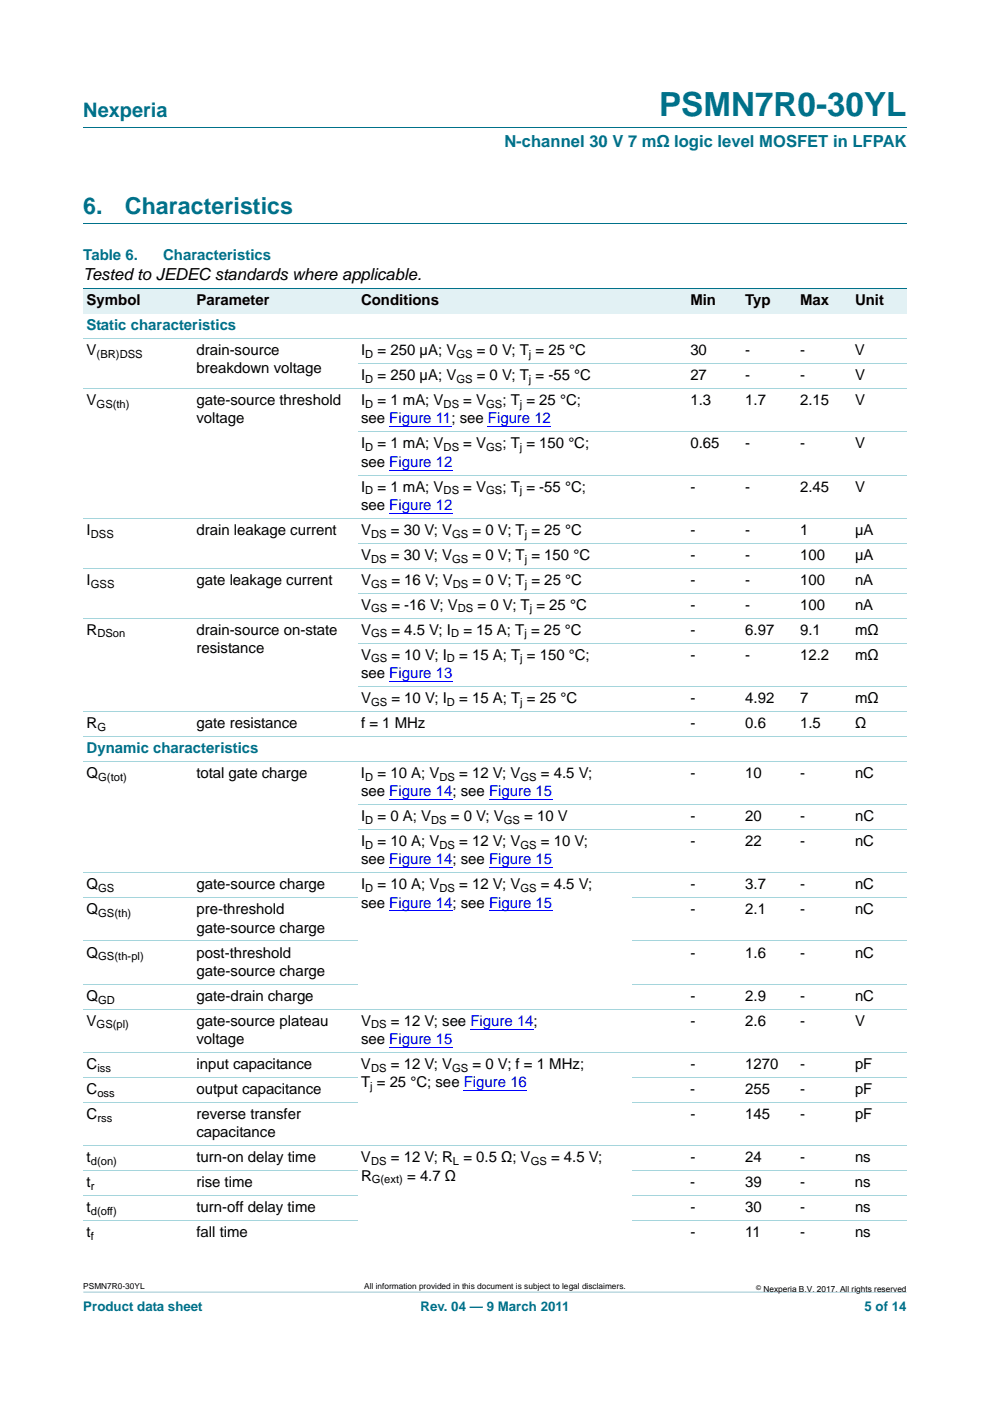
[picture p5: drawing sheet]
<svg xmlns="http://www.w3.org/2000/svg" width="210mm" height="297mm" viewBox="0 0 210 297" stroke-linecap="round" stroke-linejoin="round" font-family="sans-serif">
<defs><g id="words">
<text font-size="7" fill="#00718a" x="139.8" y="24.6">PSMN7R0-30YL</text>
<g font-size="4.9" fill="#00718a">
<text x="17.7" y="45.4">6.</text>
<text x="26.5" y="45.4">Characteristics</text>
</g>
<text font-size="4.2" fill="#00718a" x="17.7" y="24.9">Nexperia</text>
<text font-size="3.5" fill="#00718a" x="107" y="31.1">N-channel 30 V 7 mΩ logic level MOSFET in LFPAK</text>
<text font-size="3.5" x="17.7" y="59.3">Tested to JEDEC standards where applicable.</text>
<g font-size="3.2" fill="#00718a">
<text x="17.7" y="55.2">Table 6.</text>
<text x="34.6" y="55.2">Characteristics</text>
<text x="18.4" y="70">Static characteristics</text>
<text x="18.4" y="159.6">Dynamic characteristics</text>
</g>
<g font-size="3.2">
<text x="18.4" y="64.7">Symbol</text>
<text x="41.7" y="64.7">Parameter</text>
<text x="76.6" y="64.7">Conditions</text>
<text x="146.4" y="64.7">Min</text>
<text x="158.1" y="64.7">Typ</text>
<text x="169.7" y="64.7">Max</text>
<text x="181.4" y="64.7">Unit</text>
<text x="18.4" y="75.3">V</text>
<text x="41.7" y="75.3">drain-source</text>
<text x="76.6" y="75.3">I</text>
<text x="80.1" y="75.3">= 250 µA; V</text>
<text x="101.1" y="75.3">= 0 V; T = 25 °C</text>
<text x="146.4" y="75.3">30</text>
<text x="158.1" y="75.3">-</text>
<text x="169.7" y="75.3">-</text>
<text x="181.3" y="75.3">V</text>
<text x="41.7" y="79.2">breakdown voltage</text>
<text x="76.6" y="80.6">I</text>
<text x="80.1" y="80.6">= 250 µA; V</text>
<text x="101.1" y="80.6">= 0 V; T = -55 °C</text>
<text x="146.4" y="80.6">27</text>
<text x="158.1" y="80.6">-</text>
<text x="169.7" y="80.6">-</text>
<text x="181.4" y="80.6">V</text>
<text x="18.4" y="85.9">V</text>
<text x="41.7" y="85.9">gate-source threshold</text>
<text x="41.7" y="89.8">voltage</text>
<text x="76.6" y="89.8">see Figure 11; see Figure 12</text>
<text x="76.6" y="85.9">I</text>
<text x="80.1" y="85.9">= 1 mA; V</text>
<text x="98.3" y="85.9">= V</text>
<text x="106.6" y="85.9">; T = 25 °C;</text>
<text x="146.4" y="85.9">1.3</text>
<text x="158.1" y="85.9">1.7</text>
<text x="169.7" y="85.9">2.15</text>
<text x="181.3" y="85.9">V</text>
<text x="76.6" y="95.1">I</text>
<text x="80.1" y="95.1">= 1 mA; V</text>
<text x="98.3" y="95.1">= V</text>
<text x="106.6" y="95.1">; T = 150 °C;</text>
<text x="146.4" y="95.1">0.65</text>
<text x="158.1" y="95.1">-</text>
<text x="169.7" y="95.1">-</text>
<text x="181.3" y="95.1">V</text>
<text x="76.6" y="99">see Figure 12</text>
<text x="76.6" y="104.2">I</text>
<text x="80.1" y="104.2">= 1 mA; V</text>
<text x="98.3" y="104.2">= V</text>
<text x="106.6" y="104.2">; T = -55 °C;</text>
<text x="146.4" y="104.2">-</text>
<text x="158.1" y="104.2">-</text>
<text x="169.7" y="104.2">2.45</text>
<text x="181.4" y="104.2">V</text>
<text x="18.4" y="113.4">I</text>
<text x="41.7" y="113.4">drain leakage current</text>
<text x="76.6" y="113.4">V</text>
<text x="76.6" y="108.1">see Figure 12</text>
<text x="82.9" y="113.4">= 30 V; V</text>
<text x="100.2" y="113.4">= 0 V; T = 25 °C</text>
<text x="146.4" y="113.4">-</text>
<text x="158.1" y="113.4">-</text>
<text x="169.7" y="113.4">1</text>
<text x="181.4" y="113.4">µA</text>
<text x="76.6" y="118.7">V</text>
<text x="82.9" y="118.7">= 30 V; V</text>
<text x="100.2" y="118.7">= 0 V; T = 150 °C</text>
<text x="146.4" y="118.7">-</text>
<text x="158.1" y="118.7">-</text>
<text x="169.7" y="118.7">100</text>
<text x="181.4" y="118.7">µA</text>
<text x="18.4" y="124">I</text>
<text x="41.7" y="124">gate leakage current</text>
<text x="76.6" y="124">V</text>
<text x="83" y="124">= 16 V; V</text>
<text x="100.2" y="124">= 0 V; T = 25 °C</text>
<text x="146.4" y="124">-</text>
<text x="158.1" y="124">-</text>
<text x="169.7" y="124">100</text>
<text x="181.4" y="124">nA</text>
<text x="76.6" y="129.3">V</text>
<text x="83" y="129.3">= -16 V; V</text>
<text x="101.3" y="129.3">= 0 V; T = 25 °C</text>
<text x="146.4" y="129.3">-</text>
<text x="158.1" y="129.3">-</text>
<text x="169.7" y="129.3">100</text>
<text x="181.4" y="129.3">nA</text>
<text x="18.4" y="134.6">R</text>
<text x="41.7" y="134.6">drain-source on-state</text>
<text x="76.6" y="134.6">V</text>
<text x="83" y="134.6">= 4.5 V; I</text>
<text x="98.3" y="134.6">= 15 A; T = 25 °C</text>
<text x="146.4" y="134.6">-</text>
<text x="158.1" y="134.6">6.97</text>
<text x="169.7" y="134.6">9.1</text>
<text x="181.4" y="134.6">mΩ</text>
<text x="41.7" y="138.5">resistance</text>
<text x="76.6" y="143.7">see Figure 13</text>
<text x="76.6" y="139.9">V</text>
<text x="83" y="139.9">= 10 V; I</text>
<text x="97.4" y="139.9">= 15 A; T = 150 °C;</text>
<text x="146.4" y="139.9">-</text>
<text x="158.1" y="139.9">-</text>
<text x="169.7" y="139.9">12.2</text>
<text x="181.4" y="139.9">mΩ</text>
<text x="76.6" y="149">V</text>
<text x="83" y="149">= 10 V; I</text>
<text x="97.4" y="149">= 15 A; T = 25 °C</text>
<text x="146.4" y="149">-</text>
<text x="158.1" y="149">4.92</text>
<text x="169.7" y="149">7</text>
<text x="181.3" y="149">mΩ</text>
<text x="18.4" y="154.3">R</text>
<text x="41.7" y="154.3">gate resistance</text>
<text x="76.6" y="154.3">f = 1 MHz</text>
<text x="146.4" y="154.3">-</text>
<text x="158.1" y="154.3">0.6</text>
<text x="169.7" y="154.3">1.5</text>
<text x="181.4" y="154.3">Ω</text>
<text x="18.4" y="164.9">Q</text>
<text x="41.7" y="164.9">total gate charge</text>
<text x="76.6" y="164.9">I</text>
<text x="80.1" y="164.9">= 10 A; V</text>
<text x="97.4" y="164.9">= 12 V; V</text>
<text x="114.7" y="164.9">= 4.5 V;</text>
<text x="146.4" y="164.9">-</text>
<text x="158.1" y="164.9">10</text>
<text x="169.7" y="164.9">-</text>
<text x="181.4" y="164.9">nC</text>
<text x="76.6" y="168.8">see Figure 14; see Figure 15</text>
<text x="76.6" y="174.1">I</text>
<text x="76.6" y="179.4">I</text>
<text x="80.1" y="174.1">= 0 A; V</text>
<text x="80.1" y="179.4">= 10 A; V</text>
<text x="95.6" y="174.1">= 0 V; V</text>
<text x="97.4" y="179.4">= 12 V; V</text>
<text x="111.2" y="174.1">= 10 V</text>
<text x="114.7" y="179.4">= 10 V;</text>
<text x="146.4" y="174.1">-</text>
<text x="146.4" y="179.4">-</text>
<text x="158.1" y="174.1">20</text>
<text x="158.1" y="179.4">22</text>
<text x="169.7" y="179.4">-</text>
<text x="169.7" y="174.1">-</text>
<text x="181.4" y="179.4">nC</text>
<text x="181.4" y="174.1">nC</text>
<text x="76.6" y="183.3">see Figure 14; see Figure 15</text>
<text x="18.4" y="188.6">Q</text>
<text x="41.7" y="188.6">gate-source charge</text>
<text x="76.6" y="188.6">I</text>
<text x="80.1" y="188.6">= 10 A; V</text>
<text x="97.4" y="188.6">= 12 V; V</text>
<text x="114.7" y="188.6">= 4.5 V;</text>
<text x="146.4" y="188.6">-</text>
<text x="158.1" y="188.6">3.7</text>
<text x="169.7" y="188.6">-</text>
<text x="181.4" y="188.6">nC</text>
<text x="18.4" y="193.8">Q</text>
<text x="41.7" y="193.8">pre-threshold</text>
<text x="41.7" y="197.7">gate-source charge</text>
<text x="76.6" y="192.4">see Figure 14; see Figure 15</text>
<text x="146.4" y="193.8">-</text>
<text x="158.1" y="193.8">2.1</text>
<text x="169.7" y="193.8">-</text>
<text x="181.4" y="193.8">nC</text>
<text x="18.4" y="203">Q</text>
<text x="41.7" y="203">post-threshold</text>
<text x="146.4" y="203">-</text>
<text x="158.1" y="203">1.6</text>
<text x="169.7" y="203">-</text>
<text x="181.4" y="203">nC</text>
<text x="41.7" y="206.9">gate-source charge</text>
<text x="18.4" y="212.2">Q</text>
<text x="41.7" y="212.2">gate-drain charge</text>
<text x="146.4" y="212.2">-</text>
<text x="158.1" y="212.2">2.9</text>
<text x="169.7" y="212.2">-</text>
<text x="181.4" y="212.2">nC</text>
<text x="18.4" y="217.5">V</text>
<text x="41.7" y="217.5">gate-source plateau</text>
<text x="41.7" y="221.4">voltage</text>
<text x="76.6" y="221.4">see Figure 15</text>
<text x="76.6" y="217.5">V</text>
<text x="82.9" y="217.5">= 12 V; see Figure 14;</text>
<text x="146.4" y="217.5">-</text>
<text x="158.1" y="217.5">2.6</text>
<text x="169.7" y="217.5">-</text>
<text x="181.4" y="217.5">V</text>
<text x="18.4" y="226.7">C</text>
<text x="41.7" y="226.7">input capacitance</text>
<text x="76.6" y="226.7">V</text>
<text x="82.9" y="226.7">= 12 V; V</text>
<text x="100.2" y="226.7">= 0 V; f = 1 MHz;</text>
<text x="146.4" y="226.7">-</text>
<text x="158.1" y="226.7">1270</text>
<text x="169.7" y="226.7">-</text>
<text x="181.4" y="226.7">pF</text>
<text x="18.4" y="231.9">C</text>
<text x="41.7" y="231.9">output capacitance</text>
<text x="76.6" y="230.5">T = 25 °C; see Figure 16</text>
<text x="146.4" y="231.9">-</text>
<text x="158.1" y="231.9">255</text>
<text x="169.7" y="231.9">-</text>
<text x="181.3" y="231.9">pF</text>
<text x="18.4" y="237.2">C</text>
<text x="41.7" y="237.2">reverse transfer</text>
<text x="146.4" y="237.2">-</text>
<text x="158.1" y="237.2">145</text>
<text x="169.7" y="237.2">-</text>
<text x="181.4" y="237.2">pF</text>
<text x="41.7" y="241.1">capacitance</text>
<text x="18.4" y="246.4">t</text>
<text x="18.4" y="251.7">t</text>
<text x="41.7" y="246.4">turn-on delay time</text>
<text x="41.7" y="251.7">rise time</text>
<text x="76.6" y="246.4">V</text>
<text x="76.6" y="250.3">R</text>
<text x="82.9" y="246.4">= 12 V; R = 0.5 Ω; V</text>
<text x="86.4" y="250.3">= 4.7 Ω</text>
<text x="116.9" y="246.4">= 4.5 V;</text>
<text x="146.4" y="251.7">-</text>
<text x="146.4" y="246.4">-</text>
<text x="158" y="251.7">39</text>
<text x="158.1" y="246.4">24</text>
<text x="169.7" y="251.7">-</text>
<text x="169.7" y="246.4">-</text>
<text x="181.3" y="251.7">ns</text>
<text x="181.4" y="246.4">ns</text>
<text x="18.4" y="257">t</text>
<text x="41.7" y="257">turn-off delay time</text>
<text x="146.4" y="257">-</text>
<text x="158.1" y="257">30</text>
<text x="169.7" y="257">-</text>
<text x="181.4" y="257">ns</text>
<text x="18.4" y="262.3">t</text>
<text x="41.7" y="262.3">fall time</text>
<text x="146.4" y="262.3">-</text>
<text x="158.1" y="262.3">11</text>
<text x="169.7" y="262.3">-</text>
<text x="181.3" y="262.3">ns</text>
</g>
<g font-size="2.8" fill="#00718a">
<text x="17.7" y="277.9">Product data sheet</text>
<text x="89.2" y="277.9">Rev. 04 — 9 March 2011</text>
<text x="183.4" y="277.9">5 of 14</text>
</g>
<g font-size="2.4">
<text x="20.5" y="75.9">(BR)DSS</text>
<text x="77.5" y="75.9">D</text>
<text x="96.8" y="75.9">GS</text>
<text x="112.2" y="75.9">j</text>
<text x="77.5" y="81.2">D</text>
<text x="96.8" y="81.2">GS</text>
<text x="112.2" y="81.2">j</text>
<text x="20.5" y="86.5">GS(th)</text>
<text x="77.5" y="86.5">D</text>
<text x="94.1" y="86.5">DS</text>
<text x="103.1" y="86.5">GS</text>
<text x="110.3" y="86.5">j</text>
<text x="77.5" y="95.6">D</text>
<text x="94.1" y="95.6">DS</text>
<text x="103.1" y="95.6">GS</text>
<text x="110.3" y="95.6">j</text>
<text x="77.5" y="104.8">D</text>
<text x="94.1" y="104.8">DS</text>
<text x="103.1" y="104.8">GS</text>
<text x="110.3" y="104.8">j</text>
<text x="19.3" y="114">DSS</text>
<text x="78.7" y="114">DS</text>
<text x="95.9" y="114">GS</text>
<text x="111.3" y="114">j</text>
<text x="78.7" y="119.3">DS</text>
<text x="95.9" y="119.3">GS</text>
<text x="111.3" y="119.3">j</text>
<text x="19.3" y="124.6">GSS</text>
<text x="78.7" y="124.6">GS</text>
<text x="96" y="124.6">DS</text>
<text x="111.3" y="124.6">j</text>
<text x="78.7" y="129.9">GS</text>
<text x="97.1" y="129.9">DS</text>
<text x="112.4" y="129.9">j</text>
<text x="20.7" y="135.1">DSon</text>
<text x="78.7" y="135.1">GS</text>
<text x="95.7" y="135.1">D</text>
<text x="111.2" y="135.1">j</text>
<text x="78.7" y="140.4">GS</text>
<text x="94.8" y="140.4">D</text>
<text x="110.4" y="140.4">j</text>
<text x="78.7" y="149.6">GS</text>
<text x="94.8" y="149.6">D</text>
<text x="110.4" y="149.6">j</text>
<text x="20.7" y="154.9">G</text>
<text x="20.8" y="165.5">G(tot)</text>
<text x="77.5" y="165.5">D</text>
<text x="93.2" y="165.5">DS</text>
<text x="110.4" y="165.5">GS</text>
<text x="77.5" y="174.7">D</text>
<text x="77.5" y="180">D</text>
<text x="91.4" y="174.7">DS</text>
<text x="93.2" y="180">DS</text>
<text x="106.9" y="174.7">GS</text>
<text x="110.4" y="180">GS</text>
<text x="20.8" y="189.1">GS</text>
<text x="77.5" y="189.1">D</text>
<text x="93.2" y="189.1">DS</text>
<text x="110.4" y="189.1">GS</text>
<text x="20.8" y="194.4">GS(th)</text>
<text x="20.8" y="203.6">GS(th-pl)</text>
<text x="20.8" y="212.8">GD</text>
<text x="20.5" y="218.1">GS(pl)</text>
<text x="78.7" y="218.1">DS</text>
<text x="20.7" y="227.2">iss</text>
<text x="78.7" y="227.2">DS</text>
<text x="95.9" y="227.2">GS</text>
<text x="20.7" y="232.5">oss</text>
<text x="78.5" y="231.1">j</text>
<text x="20.7" y="237.8">rss</text>
<text x="19.3" y="247">d(on)</text>
<text x="78.7" y="247">DS</text>
<text x="78.9" y="250.9">G(ext)</text>
<text x="96.1" y="247">L</text>
<text x="112.6" y="247">GS</text>
<text x="19.3" y="252.3">r</text>
<text x="19.3" y="257.6">d(off)</text>
<text x="19.3" y="262.9">f</text>
</g>
<g font-size="1.8">
<text x="17.7" y="273.3">PSMN7R0-30YL</text>
<text x="77.2" y="273.3">All information provided in this document is subject to legal disclaimers.</text>
<text x="161.9" y="273.9">Nexperia B.V. 2017. All rights reserved</text>
</g>
<text font-size="1.4" x="160.4" y="273.4">©</text>
</g></defs>
<path d="M17.7 273.9l174.6 .1z" fill="#00718a"/>
<path d="M17.7 27h174.6M17.7 47.4h174.6" fill="none" stroke="#00718a" stroke-width=".21"/>
<g fill="#e2f1f4">
<path d="M17.7 61.2h23.3v5.3h-23.3z"/>
<path d="M41 61.2h34.9v5.3h-34.9z"/>
<path d="M75.9 61.2h58.2v5.3h-58.2z"/>
<path d="M134.1 61.2h23.3v5.3h-23.3z"/>
<path d="M157.4 61.2h11.6v5.3h-11.6z"/>
<path d="M169 61.2h11.7v5.3h-11.7z"/>
<path d="M180.7 61.2h11.6v5.3h-11.6z"/>
</g>
<g fill="none" stroke="#00f" stroke-width=".21">
<path d="M82.6 90.5h13.1M82.6 99.7h13.4M103.5 90.5h13.4M82.6 108.8h13.4M82.6 144.5h13.4M82.6 169.5h13.4M103.7 169.5h13.4M82.6 184h13.4M82.6 193.1h13.4M103.7 184h13.4M103.7 193.1h13.4M99.8 218.2h13.4"/>
<path d="M82.6 222.1h13.4M98.4 231.2h13.4"/>
</g>
<path d="M17.7 61.2h174.6" fill="none" stroke="#00718a" stroke-width=".21"/>
<g fill="none" stroke="#a5d5dc" stroke-width=".21">
<path d="M17.7 71.8h174.6M75.9 77.1h116.4M17.7 82.4h174.6M75.9 91.5h116.4M17.7 109.9h174.6M75.9 100.7h116.4M75.9 115.2h116.4M17.7 120.5h174.6M17.7 131h174.6M75.9 125.8h116.4M75.9 136.3h116.4M17.7 150.8h174.6"/>
<path d="M17.7 156.1h174.6M75.9 145.5h116.4M17.7 161.4h174.6M75.9 170.6h116.4M75.9 175.9h116.4M17.7 185h174.6M17.7 190.3h58.2M17.7 199.5h58.2M134.1 190.3h58.2M134.1 199.5h58.2M17.7 208.7h58.2M17.7 214h174.6"/>
<path d="M134.1 208.7h58.2M17.7 223.1h174.6M17.7 228.4h58.2M17.7 233.7h58.2M134.1 228.4h58.2M134.1 233.7h58.2M17.7 242.9h174.6M17.7 248.2h58.2M17.7 253.5h58.2M17.7 258.8h58.2M134.1 248.2h58.2M134.1 253.5h58.2"/>
<path d="M134.1 258.8h58.2"/>
</g>
<use href="#words"/>
</svg>
